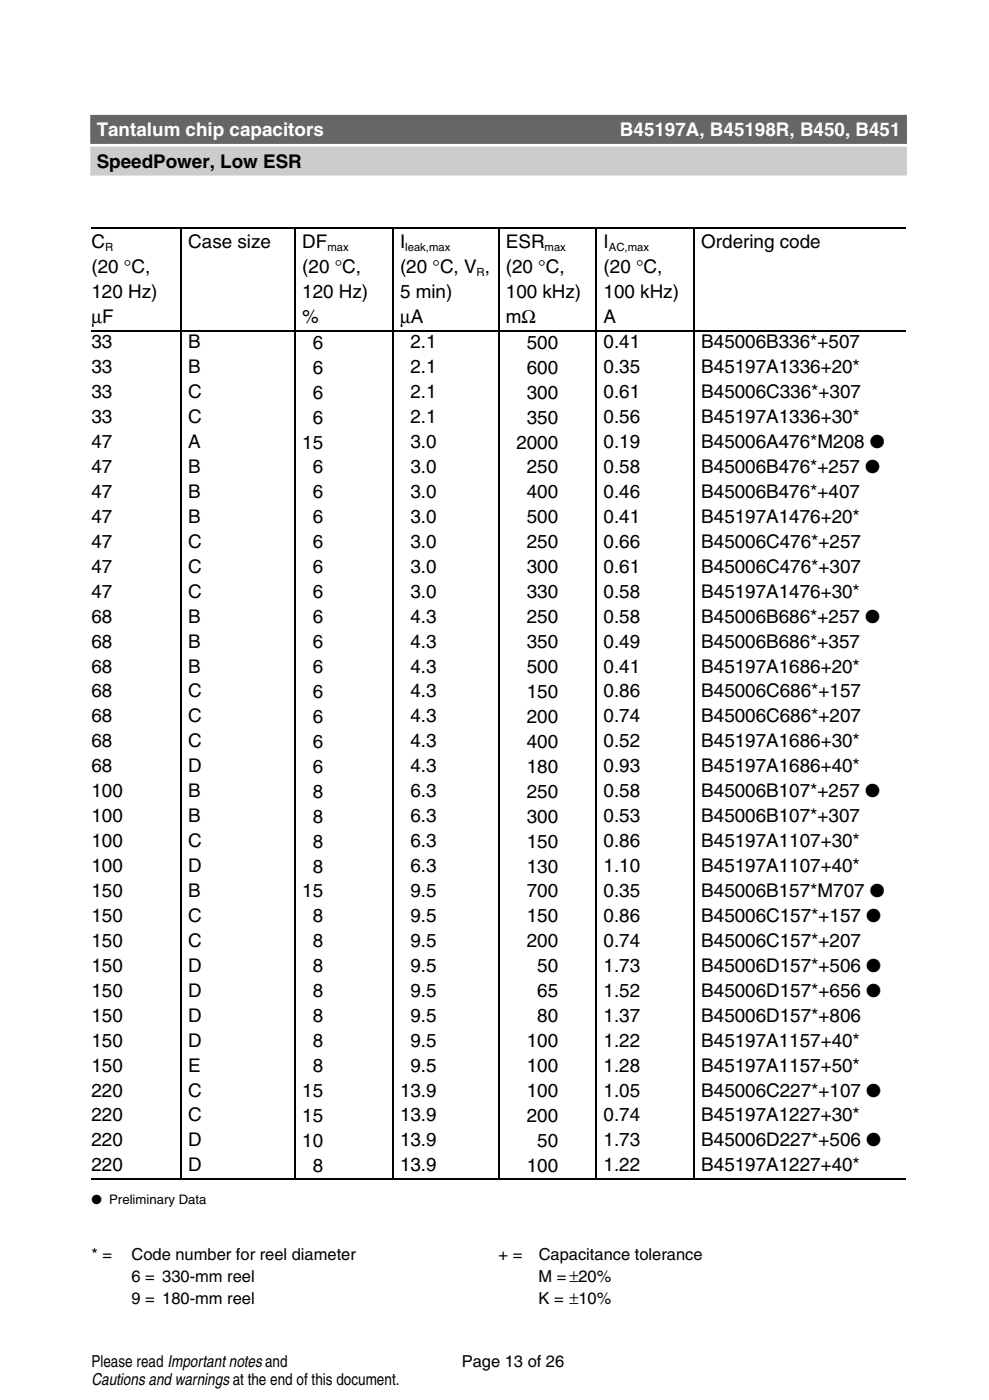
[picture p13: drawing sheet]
<svg xmlns="http://www.w3.org/2000/svg" width="148mm" height="210mm" viewBox="0 0 148 210" stroke-linecap="round" stroke-linejoin="round" font-family="sans-serif">
<defs><g id="words">
<g font-size="2.8" fill="#fff">
<text x="14.5" y="20.4">Tantalum chip capacitors</text>
<text x="92.9" y="20.4">B45197A, B45198R, B450, B451</text>
</g>
<g font-size="2.8">
<text x="14.5" y="25.2">SpeedPower, Low ESR</text>
<text x="13.7" y="37.2">C</text>
<text x="13.7" y="40.9">(20 °C,</text>
<text x="28.2" y="37.2">Case size</text>
<text x="45.3" y="37.2">DF</text>
<text x="45.3" y="40.9">(20 °C,</text>
<text x="59.9" y="37.2">I</text>
<text x="59.9" y="40.9">(20 °C, V ,</text>
<text x="75.8" y="37.2">ESR</text>
<text x="75.8" y="40.9">(20 °C,</text>
<text x="90.4" y="37.2">I</text>
<text x="90.4" y="40.9">(20 °C,</text>
<text x="105.1" y="37.2">Ordering code</text>
<text x="13.7" y="44.7">120 Hz)</text>
<text x="45.3" y="44.7">120 Hz)</text>
<text x="59.9" y="44.7">5 min)</text>
<text x="75.8" y="44.7">100 kHz)</text>
<text x="90.4" y="44.7">100 kHz)</text>
<text x="13.7" y="48.4">µF</text>
<text x="13.7" y="52.2">33</text>
<text x="28.2" y="52.2">B</text>
<text x="45.3" y="48.4">%</text>
<text x="46.9" y="52.3">6</text>
<text x="59.9" y="48.4">µA</text>
<text x="61.5" y="52.2">2.1</text>
<text x="75.8" y="48.4">mΩ</text>
<text x="78.9" y="52.3">500</text>
<text x="90.4" y="48.4">A</text>
<text x="90.4" y="52.2">0.41</text>
<text x="105.1" y="52.2">B45006B336*+507</text>
<text x="13.7" y="56">33</text>
<text x="13.7" y="59.7">33</text>
<text x="28.2" y="56">B</text>
<text x="28.2" y="59.7">C</text>
<text x="46.9" y="56">6</text>
<text x="46.9" y="59.8">6</text>
<text x="61.5" y="56">2.1</text>
<text x="61.5" y="59.7">2.1</text>
<text x="78.9" y="56">600</text>
<text x="78.9" y="59.8">300</text>
<text x="90.4" y="56">0.35</text>
<text x="90.4" y="59.7">0.61</text>
<text x="105.1" y="56">B45197A1336+20*</text>
<text x="105.1" y="59.7">B45006C336*+307</text>
<text x="13.7" y="63.4">33</text>
<text x="28.2" y="63.4">C</text>
<text x="46.9" y="63.5">6</text>
<text x="61.5" y="63.4">2.1</text>
<text x="78.9" y="63.5">350</text>
<text x="90.4" y="63.4">0.56</text>
<text x="105.1" y="63.4">B45197A1336+30*</text>
<text x="13.7" y="67.2">47</text>
<text x="13.7" y="70.9">47</text>
<text x="28.2" y="67.2">A</text>
<text x="28.2" y="70.9">B</text>
<text x="45.3" y="67.3">15</text>
<text x="46.9" y="71">6</text>
<text x="61.5" y="67.2">3.0</text>
<text x="61.5" y="70.9">3.0</text>
<text x="77.4" y="67.3">2000</text>
<text x="78.9" y="71">250</text>
<text x="90.4" y="67.2">0.19</text>
<text x="90.4" y="70.9">0.58</text>
<text x="105.1" y="67.2">B45006A476*M208 ●</text>
<text x="105.1" y="70.9">B45006B476*+257 ●</text>
<text x="13.7" y="74.7">47</text>
<text x="28.2" y="74.7">B</text>
<text x="46.9" y="74.7">6</text>
<text x="61.5" y="74.7">3.0</text>
<text x="78.9" y="74.7">400</text>
<text x="90.4" y="74.7">0.46</text>
<text x="105.1" y="74.7">B45006B476*+407</text>
<text x="13.7" y="78.4">47</text>
<text x="13.7" y="82.1">47</text>
<text x="28.2" y="78.4">B</text>
<text x="28.2" y="82.1">C</text>
<text x="46.9" y="78.5">6</text>
<text x="46.9" y="82.2">6</text>
<text x="61.5" y="78.4">3.0</text>
<text x="61.5" y="82.1">3.0</text>
<text x="78.9" y="78.5">500</text>
<text x="78.9" y="82.2">250</text>
<text x="90.4" y="78.4">0.41</text>
<text x="90.4" y="82.1">0.66</text>
<text x="105.1" y="78.4">B45197A1476+20*</text>
<text x="105.1" y="82.1">B45006C476*+257</text>
<text x="13.7" y="85.9">47</text>
<text x="13.7" y="89.6">47</text>
<text x="28.2" y="85.9">C</text>
<text x="28.2" y="89.6">C</text>
<text x="46.9" y="85.9">6</text>
<text x="46.9" y="89.7">6</text>
<text x="61.5" y="85.9">3.0</text>
<text x="61.5" y="89.6">3.0</text>
<text x="78.9" y="85.9">300</text>
<text x="78.9" y="89.7">330</text>
<text x="90.4" y="85.9">0.61</text>
<text x="90.4" y="89.6">0.58</text>
<text x="105.1" y="85.9">B45006C476*+307</text>
<text x="105.1" y="89.6">B45197A1476+30*</text>
<text x="13.7" y="93.4">68</text>
<text x="28.2" y="93.4">B</text>
<text x="46.9" y="93.4">6</text>
<text x="61.5" y="93.4">4.3</text>
<text x="78.9" y="93.4">250</text>
<text x="90.4" y="93.4">0.58</text>
<text x="105.1" y="93.4">B45006B686*+257 ●</text>
<text x="13.7" y="97.1">68</text>
<text x="13.7" y="100.8">68</text>
<text x="28.2" y="97.1">B</text>
<text x="28.2" y="100.8">B</text>
<text x="46.9" y="97.2">6</text>
<text x="46.9" y="100.9">6</text>
<text x="61.5" y="97.1">4.3</text>
<text x="61.5" y="100.8">4.3</text>
<text x="78.9" y="97.2">350</text>
<text x="78.9" y="100.9">500</text>
<text x="90.4" y="97.1">0.49</text>
<text x="90.4" y="100.8">0.41</text>
<text x="105.1" y="97.1">B45006B686*+357</text>
<text x="105.1" y="100.8">B45197A1686+20*</text>
<text x="13.7" y="104.6">68</text>
<text x="28.2" y="104.6">C</text>
<text x="46.9" y="104.6">6</text>
<text x="61.5" y="104.6">4.3</text>
<text x="78.9" y="104.6">150</text>
<text x="90.4" y="104.6">0.86</text>
<text x="105.1" y="104.6">B45006C686*+157</text>
<text x="13.7" y="108.3">68</text>
<text x="13.7" y="112.1">68</text>
<text x="28.2" y="108.3">C</text>
<text x="28.2" y="112.1">C</text>
<text x="46.9" y="108.4">6</text>
<text x="46.9" y="112.1">6</text>
<text x="61.5" y="108.3">4.3</text>
<text x="61.5" y="112.1">4.3</text>
<text x="78.9" y="108.4">200</text>
<text x="78.9" y="112.1">400</text>
<text x="90.4" y="108.3">0.74</text>
<text x="90.4" y="112.1">0.52</text>
<text x="105.1" y="108.3">B45006C686*+207</text>
<text x="105.1" y="112.1">B45197A1686+30*</text>
<text x="13.7" y="115.8">68</text>
<text x="13.7" y="119.5">100</text>
<text x="28.2" y="115.8">D</text>
<text x="28.2" y="119.5">B</text>
<text x="46.9" y="115.9">6</text>
<text x="46.9" y="119.6">8</text>
<text x="61.5" y="115.8">4.3</text>
<text x="61.5" y="119.5">6.3</text>
<text x="78.9" y="115.9">180</text>
<text x="78.9" y="119.6">250</text>
<text x="90.4" y="115.8">0.93</text>
<text x="90.4" y="119.5">0.58</text>
<text x="105.1" y="115.8">B45197A1686+40*</text>
<text x="105.1" y="119.5">B45006B107*+257 ●</text>
<text x="13.7" y="123.3">100</text>
<text x="28.2" y="123.3">B</text>
<text x="46.9" y="123.3">8</text>
<text x="61.5" y="123.3">6.3</text>
<text x="78.9" y="123.3">300</text>
<text x="90.4" y="123.3">0.53</text>
<text x="105.1" y="123.3">B45006B107*+307</text>
<text x="13.7" y="127">100</text>
<text x="13.7" y="130.8">100</text>
<text x="28.2" y="127">C</text>
<text x="28.2" y="130.8">D</text>
<text x="46.9" y="127.1">8</text>
<text x="46.9" y="130.8">8</text>
<text x="61.5" y="127">6.3</text>
<text x="61.5" y="130.8">6.3</text>
<text x="78.9" y="127.1">150</text>
<text x="78.9" y="130.8">130</text>
<text x="90.4" y="127">0.86</text>
<text x="90.4" y="130.8">1.10</text>
<text x="105.1" y="127">B45197A1107+30*</text>
<text x="105.1" y="130.8">B45197A1107+40*</text>
<text x="13.7" y="134.5">150</text>
<text x="28.2" y="134.5">B</text>
<text x="45.3" y="134.6">15</text>
<text x="61.5" y="134.5">9.5</text>
<text x="78.9" y="134.6">700</text>
<text x="90.4" y="134.5">0.35</text>
<text x="105.1" y="134.5">B45006B157*M707 ●</text>
<text x="13.7" y="138.2">150</text>
<text x="13.7" y="142">150</text>
<text x="28.2" y="138.2">C</text>
<text x="28.2" y="142">C</text>
<text x="46.9" y="138.3">8</text>
<text x="46.9" y="142">8</text>
<text x="61.5" y="138.2">9.5</text>
<text x="61.5" y="142">9.5</text>
<text x="78.9" y="138.3">150</text>
<text x="78.9" y="142">200</text>
<text x="90.4" y="138.2">0.86</text>
<text x="90.4" y="142">0.74</text>
<text x="105.1" y="138.2">B45006C157*+157 ●</text>
<text x="105.1" y="142">B45006C157*+207</text>
<text x="13.7" y="145.7">150</text>
<text x="13.7" y="149.4">150</text>
<text x="28.2" y="145.7">D</text>
<text x="28.2" y="149.4">D</text>
<text x="46.9" y="145.8">8</text>
<text x="46.9" y="149.5">8</text>
<text x="61.5" y="145.7">9.5</text>
<text x="61.5" y="149.4">9.5</text>
<text x="80.5" y="145.8">50</text>
<text x="80.5" y="149.5">65</text>
<text x="90.4" y="145.7">1.73</text>
<text x="90.4" y="149.4">1.52</text>
<text x="105.1" y="145.7">B45006D157*+506 ●</text>
<text x="105.1" y="149.4">B45006D157*+656 ●</text>
<text x="13.7" y="153.2">150</text>
<text x="28.2" y="153.2">D</text>
<text x="46.9" y="153.3">8</text>
<text x="61.5" y="153.2">9.5</text>
<text x="80.5" y="153.3">80</text>
<text x="90.4" y="153.2">1.37</text>
<text x="105.1" y="153.2">B45006D157*+806</text>
<text x="13.7" y="156.9">150</text>
<text x="13.7" y="160.7">150</text>
<text x="28.2" y="156.9">D</text>
<text x="28.2" y="160.7">E</text>
<text x="46.9" y="157">8</text>
<text x="46.9" y="160.7">8</text>
<text x="61.5" y="156.9">9.5</text>
<text x="61.5" y="160.7">9.5</text>
<text x="78.9" y="157">100</text>
<text x="78.9" y="160.7">100</text>
<text x="90.4" y="156.9">1.22</text>
<text x="90.4" y="160.7">1.28</text>
<text x="105.1" y="156.9">B45197A1157+40*</text>
<text x="105.1" y="160.7">B45197A1157+50*</text>
<text x="13.7" y="164.4">220</text>
<text x="28.2" y="164.4">C</text>
<text x="45.3" y="164.5">15</text>
<text x="59.9" y="164.4">13.9</text>
<text x="78.9" y="164.5">100</text>
<text x="90.4" y="164.4">1.05</text>
<text x="105.1" y="164.4">B45006C227*+107 ●</text>
<text x="13.7" y="168.1">220</text>
<text x="13.7" y="171.9">220</text>
<text x="28.2" y="168.1">C</text>
<text x="28.2" y="171.9">D</text>
<text x="45.3" y="168.2">15</text>
<text x="45.3" y="172">10</text>
<text x="59.9" y="168.1">13.9</text>
<text x="59.9" y="171.9">13.9</text>
<text x="78.9" y="168.2">200</text>
<text x="80.5" y="172">50</text>
<text x="90.4" y="168.1">0.74</text>
<text x="90.4" y="171.9">1.73</text>
<text x="105.1" y="168.1">B45197A1227+30*</text>
<text x="105.1" y="171.9">B45006D227*+506 ●</text>
<text x="13.7" y="175.6">220</text>
<text x="28.2" y="175.6">D</text>
<text x="46.9" y="175.7">8</text>
<text x="59.9" y="175.6">13.9</text>
<text x="78.9" y="175.7">100</text>
<text x="90.4" y="175.6">1.22</text>
<text x="105.1" y="175.6">B45197A1227+40*</text>
</g>
<g font-size="2.5">
<text x="13.7" y="188.9">* =</text>
<text x="19.7" y="188.9">Code number for reel diameter</text>
<text x="74.7" y="188.9">+ =</text>
<text x="80.7" y="188.9">Capacitance tolerance</text>
<text x="19.7" y="192.3">6 = 330-mm reel</text>
<text x="19.7" y="195.6">9 = 180-mm reel</text>
<text x="80.7" y="192.3">M =±20%</text>
<text x="80.7" y="195.6">K = ±10%</text>
<text x="13.7" y="204.9">Please read Importantnotesand</text>
<text x="13.7" y="207.7">Cautions andwarnings at the end of this document.</text>
<text x="69.2" y="204.9">Page 13 of 26</text>
</g>
<text font-size="2" x="13.7" y="180.5">● Preliminary Data</text>
<g font-size="1.7">
<text x="15.7" y="37.7">R</text>
<text x="49" y="37.7">max</text>
<text x="60.7" y="37.7">leak,max</text>
<text x="71.4" y="41.4">R</text>
<text x="81.6" y="37.7">max</text>
<text x="91.2" y="37.7">AC,max</text>
</g>
</g></defs>
<g fill="none" stroke="#000" stroke-width=".18">
<path d="M13.7 34.1h13.4M27.1 34.1v142.7M27.2 34.1h17M44.2 34.1v142.7M44.3 34.1h14.5M58.8 34.1v142.7M58.9 34.1h15.8M74.7 34.1v142.7M74.8 34.1h14.5M89.3 34.1v142.7M89.4 34.1h14.6M104 34.1v142.7"/>
<path d="M104.1 34.1h31.6M13.7 49.6h13.4M27.2 49.6h17M44.3 49.6h14.5M58.9 49.6h15.8M74.8 49.6h14.5M89.4 49.6h14.6M104.1 49.6h31.6M13.7 176.8h122"/>
</g>
<path d="M13.7 17.4h122v4h-122z" fill="#666" stroke="#666" stroke-width=".35"/>
<path d="M13.7 22.2h122v4h-122z" fill="#ccc" stroke="#ccc" stroke-width=".35"/>
<use href="#words"/>
</svg>
